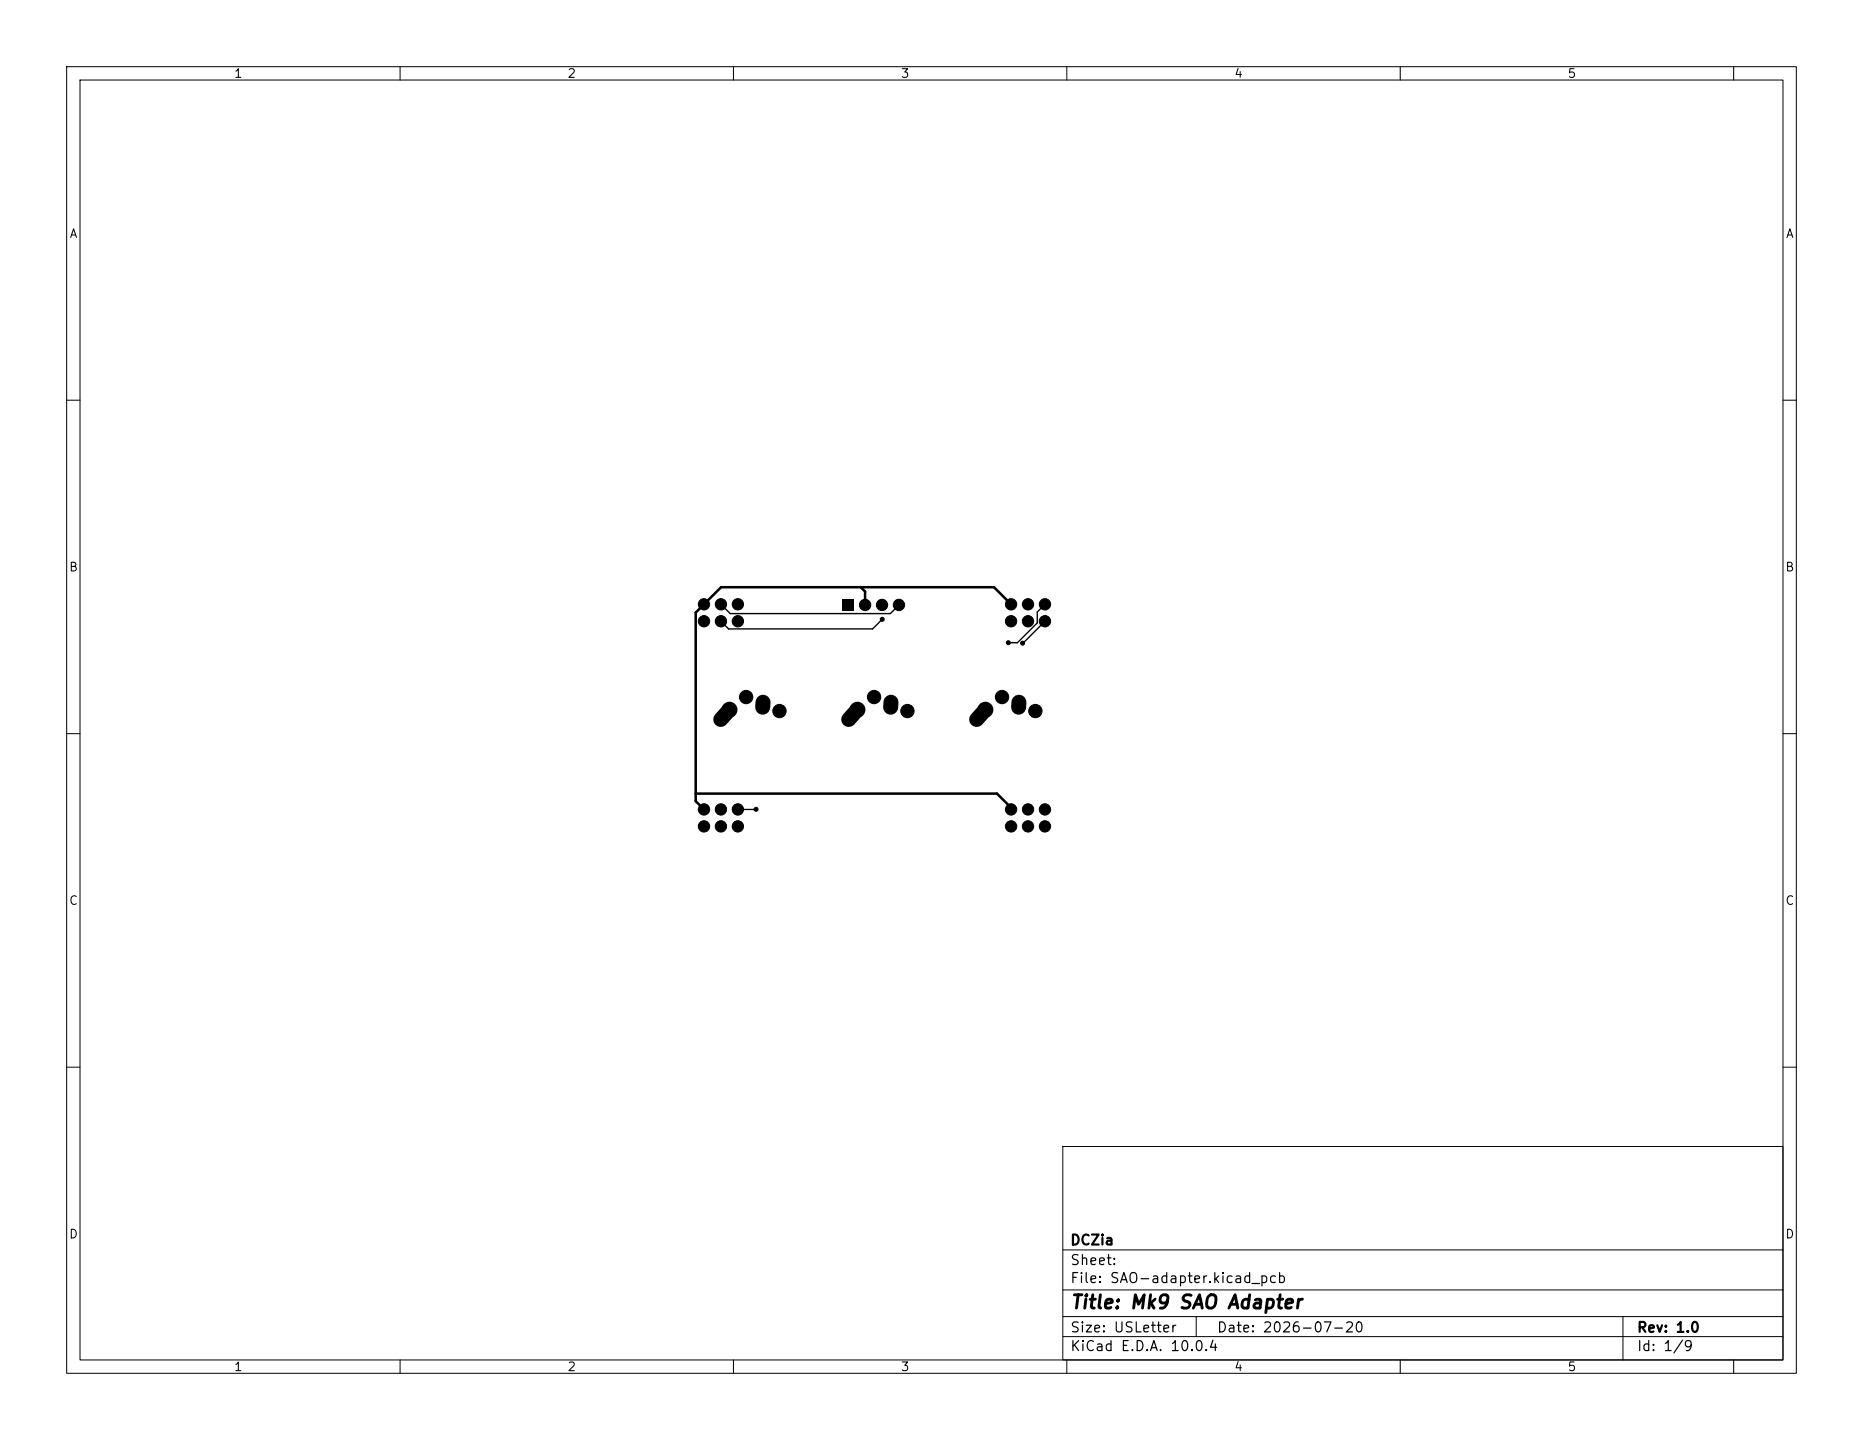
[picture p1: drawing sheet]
<svg xmlns="http://www.w3.org/2000/svg" width="279mm" height="216mm" viewBox="0 0 279 216" stroke-linecap="round" stroke-linejoin="round" font-family="sans-serif">
<defs><g id="words">
<text font-size="2" x="160.4" y="196.7">Title: Mk9 SAO Adapter</text>
<g font-size="1.5">
<text x="160.4" y="190">Sheet:</text>
<text x="160.4" y="187">DCZia</text>
<text x="160.4" y="192.7">File: SAO-adapter.kicad_pcb</text>
<text x="160.4" y="202.9">KiCad E.D.A. 10.0.4</text>
<text x="160.4" y="200.1">Size: USLetter</text>
<text x="182.4" y="200.1">Date: 2026-07-20</text>
<text x="245.4" y="200.1">Rev: 1.0</text>
<text x="245.4" y="202.9">Id: 1/9</text>
</g>
<g font-size="1.3">
<text x="35" y="12">1</text>
<text x="85" y="12">2</text>
<text x="135" y="12">3</text>
<text x="185" y="12">4</text>
<text x="235" y="12">5</text>
<text x="10.3" y="36">A</text>
<text x="267.7" y="36">A</text>
<text x="10.3" y="86">B</text>
<text x="267.7" y="86">B</text>
<text x="10.3" y="136">C</text>
<text x="267.7" y="136">C</text>
<text x="10.3" y="186">D</text>
<text x="267.7" y="186">D</text>
<text x="35" y="205.9">1</text>
<text x="85" y="205.9">2</text>
<text x="135" y="205.9">3</text>
<text x="185" y="205.9">4</text>
<text x="235" y="205.9">5</text>
</g>
</g></defs>
<g fill="none" stroke="#000" stroke-width=".15">
<path d="M10 10h259.4v195.9h-259.4zM12 12h255.4v191.9h-255.4zM60 10v2M110 10v2M160 10v2M210 10v2M260 10v2M10 60h2M267.4 60h2M10 110h2M267.4 110h2M10 160h2"/>
<path d="M159.4 171.9h108v32h-108zM267.4 160h2M159.4 197.4h108M159.4 193.4h108M159.4 187.4h108M179.4 197.4v3M243.4 197.4v6.5M60 203.9v2M110 203.9v2M159.4 200.4h108M160 203.9v2M210 203.9v2"/>
<path d="M260 203.9v2"/>
</g>
<g fill="#000" stroke="#000" stroke-width=".15">
<circle cx="105.6" cy="90.6" r=".85"/>
<circle cx="105.6" cy="93.1" r=".85"/>
<circle cx="108.1" cy="93.1" r=".85"/>
<circle cx="108.1" cy="90.6" r=".85"/>
<circle cx="110.7" cy="90.6" r=".85"/>
<circle cx="110.7" cy="93.1" r=".85"/>
<circle cx="129.7" cy="90.7" r=".85"/>
<circle cx="132.3" cy="90.7" r=".85"/>
<circle cx="132.3" cy="92.8" r=".3"/>
<circle cx="134.8" cy="90.7" r=".85"/>
<circle cx="151.2" cy="96.4" r=".3"/>
<circle cx="151.6" cy="90.6" r=".85"/>
<circle cx="151.6" cy="93.1" r=".85"/>
<circle cx="153.4" cy="96.4" r=".3"/>
<circle cx="154.2" cy="93.1" r=".85"/>
<circle cx="154.2" cy="90.6" r=".85"/>
<circle cx="156.7" cy="90.6" r=".85"/>
<circle cx="156.7" cy="93.1" r=".85"/>
<circle cx="109.4" cy="106.4" r="1.12"/>
<circle cx="111.9" cy="104.5" r="1"/>
<circle cx="116.9" cy="106.6" r="1"/>
<circle cx="128.6" cy="106.4" r="1.12"/>
<circle cx="131.1" cy="104.5" r="1"/>
<circle cx="136.1" cy="106.6" r="1"/>
<circle cx="147.8" cy="106.4" r="1.12"/>
<circle cx="150.3" cy="104.5" r="1"/>
<circle cx="155.3" cy="106.6" r="1"/>
<circle cx="105.6" cy="121.4" r=".85"/>
<circle cx="105.6" cy="123.9" r=".85"/>
<circle cx="108.1" cy="121.4" r=".85"/>
<circle cx="108.1" cy="123.9" r=".85"/>
<circle cx="110.7" cy="123.9" r=".85"/>
<circle cx="110.7" cy="121.4" r=".85"/>
<circle cx="113.4" cy="121.3" r=".3"/>
<circle cx="151.6" cy="121.4" r=".85"/>
<circle cx="151.6" cy="123.9" r=".85"/>
<circle cx="154.2" cy="121.4" r=".85"/>
<circle cx="154.2" cy="123.9" r=".85"/>
<circle cx="156.7" cy="121.4" r=".85"/>
<circle cx="156.7" cy="123.9" r=".85"/>
</g>
<path d="M126.3 89.9h1.8v1.7h-1.8z" fill="#000"/>
<path d="M109.4 106.4l-1.3 1.5M114.4 105.3v.7M128.6 106.4l-1.3 1.5M133.6 105.3v.7M147.8 106.4l-1.3 1.5M152.8 105.3v.7" fill="none" stroke="#000" stroke-width="2.3"/>
<path d="M129.1 88l.6 .7v2M151.6 90.6l-2.5-2.6h-41l-3.8 3.8v28.3l1.3 1.3M104.3 119h45.2l2.1 2.1" fill="none" stroke="#000" stroke-width=".38"/>
<path d="M108.1 90.6l1.4 1.4h24l1.3-1.3M132.3 92.8l-1.4 1.5h-21.6l-1.2-1.2M156.7 90.6l-1.1 1.2v1.6l-3 3h-1.4M156.7 93.1l-3.3 3.3M113.4 121.3l-2.7 .1" fill="none" stroke="#000" stroke-width=".2"/>
<use href="#words"/>
</svg>
